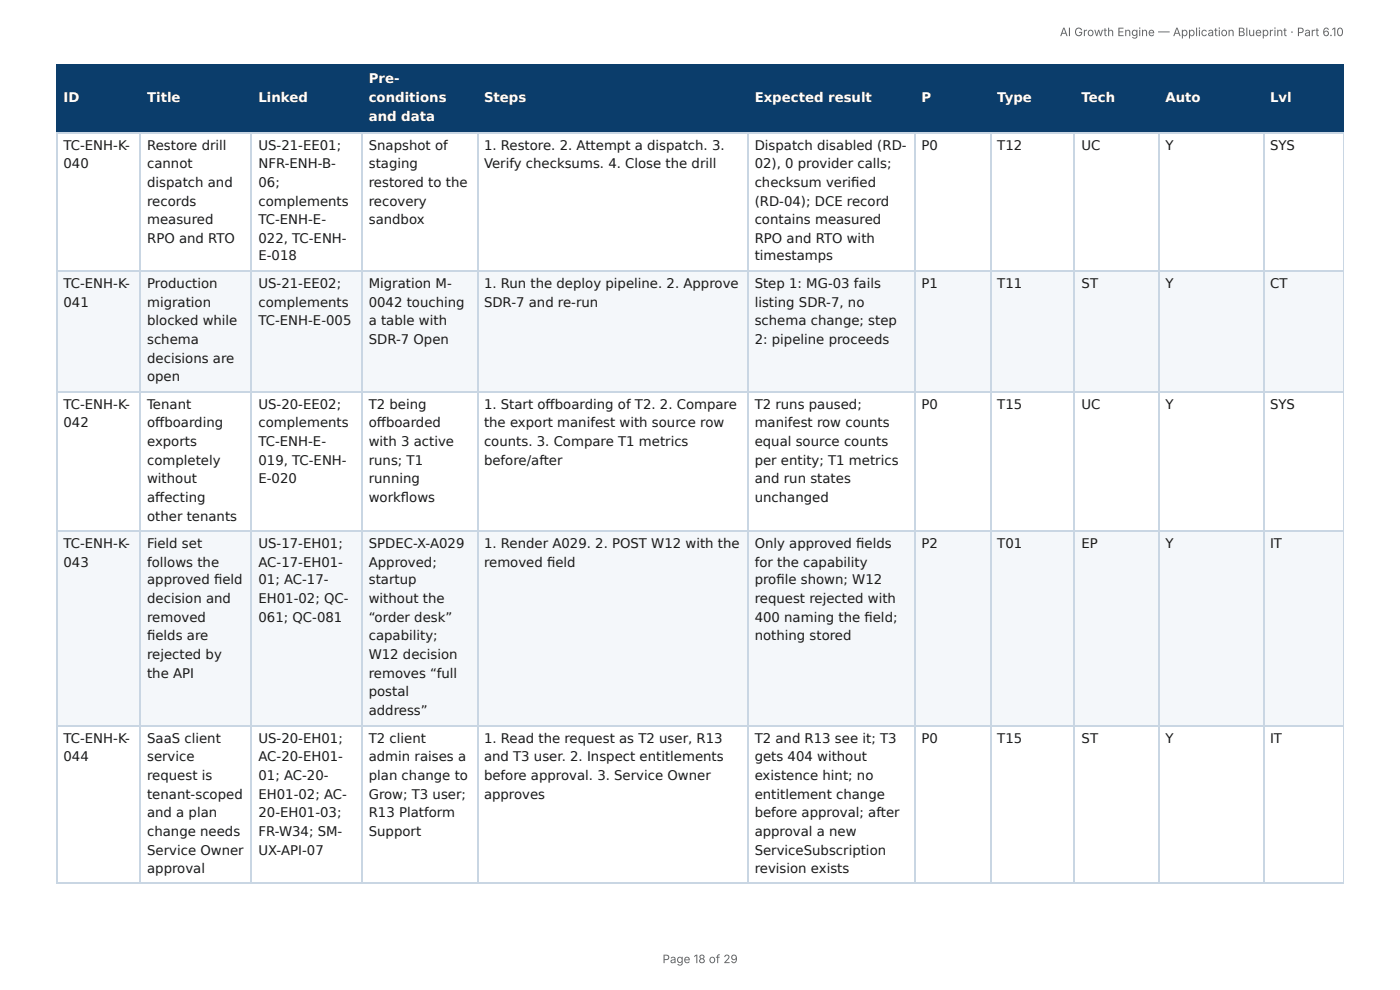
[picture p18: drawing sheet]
<svg xmlns="http://www.w3.org/2000/svg" width="297mm" height="210mm" viewBox="0 0 297 210" stroke-linecap="round" stroke-linejoin="round" font-family="sans-serif">
<defs><g id="words">
<g font-size="2.8" fill="#fff">
<text x="78.3" y="17.7">Pre-</text>
<text x="13.5" y="21.7">ID</text>
<text x="31.2" y="21.7">Title</text>
<text x="54.9" y="21.7">Linked</text>
<text x="78.3" y="21.7">conditions</text>
<text x="102.8" y="21.7">Steps</text>
<text x="160.3" y="21.7">Expected result</text>
<text x="195.7" y="21.7">P</text>
<text x="211.8" y="21.7">Type</text>
<text x="229.7" y="21.7">Tech</text>
<text x="247.5" y="21.7">Auto</text>
<text x="269.8" y="21.7">Lvl</text>
<text x="78.3" y="25.7">and data</text>
</g>
<g font-size="2.8" fill="#1a1a1a">
<text x="13.5" y="31.8">TC-ENH-K-</text>
<text x="13.5" y="35.7">040</text>
<text x="31.2" y="31.8">Restore drill</text>
<text x="31.2" y="35.7">cannot</text>
<text x="54.9" y="31.8">US-21-EE01;</text>
<text x="54.9" y="35.7">NFR-ENH-B-</text>
<text x="78.3" y="31.8">Snapshot of</text>
<text x="78.3" y="35.7">staging</text>
<text x="102.8" y="31.8">1. Restore. 2. Attempt a dispatch. 3.</text>
<text x="102.8" y="35.7">Verify checksums. 4. Close the drill</text>
<text x="160.3" y="31.8">Dispatch disabled (RD-</text>
<text x="160.3" y="35.7">02), 0 provider calls;</text>
<text x="195.7" y="31.8">P0</text>
<text x="211.8" y="31.8">T12</text>
<text x="229.7" y="31.8">UC</text>
<text x="247.5" y="31.8">Y</text>
<text x="269.8" y="31.8">SYS</text>
<text x="31.2" y="39.7">dispatch and</text>
<text x="54.9" y="39.7">06;</text>
<text x="78.3" y="39.7">restored to the</text>
<text x="160.3" y="39.7">checksum verifi ed</text>
<text x="31.2" y="43.7">records</text>
<text x="31.2" y="47.6">measured</text>
<text x="54.9" y="43.7">complements</text>
<text x="54.9" y="47.6">TC-ENH-E-</text>
<text x="78.3" y="43.7">recovery</text>
<text x="78.3" y="47.6">sandbox</text>
<text x="160.3" y="43.7">(RD-04); DCE record</text>
<text x="160.3" y="47.6">contains measured</text>
<text x="31.2" y="51.6">RPO and RTO</text>
<text x="54.9" y="51.6">022, TC-ENH-</text>
<text x="160.3" y="51.6">RPO and RTO with</text>
<text x="54.9" y="55.3">E-018</text>
<text x="160.3" y="55.3">timestamps</text>
<text x="13.5" y="61.1">TC-ENH-K-</text>
<text x="13.5" y="65.1">041</text>
<text x="31.2" y="61.1">Production</text>
<text x="31.2" y="65.1">migration</text>
<text x="54.9" y="61.1">US-21-EE02;</text>
<text x="54.9" y="65.1">complements</text>
<text x="78.3" y="61.1">Migration M-</text>
<text x="78.3" y="65.1">0042 touching</text>
<text x="102.8" y="61.1">1. Run the deploy pipeline. 2. Approve</text>
<text x="102.8" y="65.1">SDR-7 and re-run</text>
<text x="160.3" y="61.1">Step 1: MG-03 fails</text>
<text x="160.3" y="65.1">listing SDR-7, no</text>
<text x="195.7" y="61.1">P1</text>
<text x="211.8" y="61.1">T11</text>
<text x="229.7" y="61.1">ST</text>
<text x="247.5" y="61.1">Y</text>
<text x="269.8" y="61.1">CT</text>
<text x="31.2" y="69.1">blocked while</text>
<text x="54.9" y="69.1">TC-ENH-E-005</text>
<text x="78.3" y="69.1">a table with</text>
<text x="160.3" y="69.1">schema change; step</text>
<text x="31.2" y="73">schema</text>
<text x="31.2" y="77">decisions are</text>
<text x="78.3" y="73">SDR-7 Open</text>
<text x="160.3" y="73">2: pipeline proceeds</text>
<text x="31.2" y="81">open</text>
<text x="13.5" y="86.8">TC-ENH-K-</text>
<text x="31.2" y="86.8">Tenant</text>
<text x="54.9" y="86.8">US-20-EE02;</text>
<text x="78.3" y="86.8">T2 being</text>
<text x="102.8" y="86.8">1. Start off boarding of T2. 2. Compare</text>
<text x="160.3" y="86.8">T2 runs paused;</text>
<text x="195.7" y="86.8">P0</text>
<text x="211.8" y="86.8">T15</text>
<text x="229.7" y="86.8">UC</text>
<text x="247.5" y="86.8">Y</text>
<text x="269.8" y="86.8">SYS</text>
<text x="13.5" y="90.8">042</text>
<text x="31.2" y="90.8">off boarding</text>
<text x="31.2" y="94.7">exports</text>
<text x="54.9" y="90.8">complements</text>
<text x="54.9" y="94.7">TC-ENH-E-</text>
<text x="78.3" y="90.8">off boarded</text>
<text x="78.3" y="94.7">with 3 active</text>
<text x="102.8" y="90.8">the export manifest with source row</text>
<text x="102.8" y="94.7">counts. 3. Compare T1 metrics</text>
<text x="160.3" y="90.8">manifest row counts</text>
<text x="160.3" y="94.7">equal source counts</text>
<text x="31.2" y="98.7">completely</text>
<text x="54.9" y="98.7">019, TC-ENH-</text>
<text x="78.3" y="98.7">runs; T1</text>
<text x="102.8" y="98.7">before/after</text>
<text x="160.3" y="98.7">per entity; T1 metrics</text>
<text x="31.2" y="102.7">without</text>
<text x="31.2" y="106.6">aff ecting</text>
<text x="54.9" y="102.7">E-020</text>
<text x="78.3" y="102.7">running</text>
<text x="78.3" y="106.6">workfl ows</text>
<text x="160.3" y="102.7">and run states</text>
<text x="160.3" y="106.6">unchanged</text>
<text x="31.2" y="110.6">other tenants</text>
<text x="13.5" y="116.4">TC-ENH-K-</text>
<text x="31.2" y="116.4">Field set</text>
<text x="54.9" y="116.4">US-17-EH01;</text>
<text x="78.3" y="116.4">SPDEC-X-A029</text>
<text x="102.8" y="116.4">1. Render A029. 2. POST W12 with the</text>
<text x="160.3" y="116.4">Only approved fi elds</text>
<text x="195.7" y="116.4">P2</text>
<text x="211.8" y="116.4">T01</text>
<text x="229.7" y="116.4">EP</text>
<text x="247.5" y="116.4">Y</text>
<text x="269.8" y="116.4">IT</text>
<text x="13.5" y="120.4">043</text>
<text x="31.2" y="120.4">follows the</text>
<text x="31.2" y="124.1">approved fi eld</text>
<text x="54.9" y="120.4">AC-17-EH01-</text>
<text x="54.9" y="124.1">01; AC-17-</text>
<text x="78.3" y="120.4">Approved;</text>
<text x="78.3" y="124.1">startup</text>
<text x="102.8" y="120.4">removed fi eld</text>
<text x="160.3" y="120.4">for the capability</text>
<text x="160.3" y="124.1">profi le shown; W12</text>
<text x="31.2" y="128.1">decision and</text>
<text x="54.9" y="128.1">EH01-02; QC-</text>
<text x="78.3" y="128.1">without the</text>
<text x="160.3" y="128.1">request rejected with</text>
<text x="31.2" y="132">removed</text>
<text x="31.2" y="136">fi elds are</text>
<text x="54.9" y="132">061; QC-081</text>
<text x="78.3" y="132">“order desk”</text>
<text x="78.3" y="136">capability;</text>
<text x="160.3" y="132">400 naming the fi eld;</text>
<text x="160.3" y="136">nothing stored</text>
<text x="31.2" y="140">rejected by</text>
<text x="31.2" y="143.9">the API</text>
<text x="78.3" y="140">W12 decision</text>
<text x="78.3" y="143.9">removes “full</text>
<text x="78.3" y="147.9">postal</text>
<text x="78.3" y="151.9">address”</text>
<text x="13.5" y="157.7">TC-ENH-K-</text>
<text x="13.5" y="161.7">044</text>
<text x="31.2" y="157.7">SaaS client</text>
<text x="31.2" y="161.7">service</text>
<text x="54.9" y="157.7">US-20-EH01;</text>
<text x="54.9" y="161.7">AC-20-EH01-</text>
<text x="78.3" y="157.7">T2 client</text>
<text x="78.3" y="161.7">admin raises a</text>
<text x="102.8" y="157.7">1. Read the request as T2 user, R13</text>
<text x="102.8" y="161.7">and T3 user. 2. Inspect entitlements</text>
<text x="160.3" y="157.7">T2 and R13 see it; T3</text>
<text x="160.3" y="161.7">gets 404 without</text>
<text x="195.7" y="157.7">P0</text>
<text x="211.8" y="157.7">T15</text>
<text x="229.7" y="157.7">ST</text>
<text x="247.5" y="157.7">Y</text>
<text x="269.8" y="157.7">IT</text>
<text x="31.2" y="165.6">request is</text>
<text x="54.9" y="165.6">01; AC-20-</text>
<text x="78.3" y="165.6">plan change to</text>
<text x="102.8" y="165.6">before approval. 3. Service Owner</text>
<text x="160.3" y="165.6">existence hint; no</text>
<text x="31.2" y="169.6">tenant-scoped</text>
<text x="31.2" y="173.6">and a plan</text>
<text x="54.9" y="169.6">EH01-02; AC-</text>
<text x="54.9" y="173.6">20-EH01-03;</text>
<text x="78.3" y="169.6">Grow; T3 user;</text>
<text x="78.3" y="173.6">R13 Platform</text>
<text x="102.8" y="169.6">approves</text>
<text x="160.3" y="169.6">entitlement change</text>
<text x="160.3" y="173.6">before approval; after</text>
<text x="31.2" y="177.5">change needs</text>
<text x="54.9" y="177.5">FR-W34; SM-</text>
<text x="78.3" y="177.5">Support</text>
<text x="160.3" y="177.5">approval a new</text>
<text x="31.2" y="181.5">Service Owner</text>
<text x="31.2" y="185.5">approval</text>
<text x="54.9" y="181.5">UX-API-07</text>
<text x="160.3" y="181.5">ServiceSubscription</text>
<text x="160.3" y="185.5">revision exists</text>
</g>
<g font-size="2.5" fill="#666">
<text x="225.1" y="7.7">AI Growth Engine — Application Blueprint · Part 6.10</text>
<text x="140.7" y="204.5">Page 18 of 29</text>
</g>
</g></defs>
<g fill="#0b3d6b">
<path d="M12.2 14h17.7v14h-17.7z"/>
<path d="M29.9 14h23.5v14h-23.5z"/>
<path d="M53.4 14h23.6v14h-23.6z"/>
<path d="M77 14h24.3v14h-24.3z"/>
<path d="M101.3 14h57.4v14h-57.4z"/>
<path d="M158.7 14h35.5v14h-35.5z"/>
<path d="M194.2 14h16.1v14h-16.1z"/>
<path d="M210.3 14h18v14h-18z"/>
<path d="M228.3 14h17.8v14h-17.8z"/>
<path d="M246.1 14h22.2v14h-22.2z"/>
<path d="M268.3 14h17.1v14h-17.1z"/>
</g>
<g fill="#f4f7fa">
<path d="M12.2 57.7h17.7v25.6h-17.7z"/>
<path d="M29.9 57.7h23.5v25.6h-23.5z"/>
<path d="M53.4 57.7h23.6v25.6h-23.6z"/>
<path d="M77 57.7h24.3v25.6h-24.3z"/>
<path d="M101.3 57.7h57.4v25.6h-57.4z"/>
<path d="M158.7 57.7h35.5v25.6h-35.5z"/>
<path d="M194.2 57.7h16.1v25.6h-16.1z"/>
<path d="M210.3 57.7h18v25.6h-18z"/>
<path d="M228.3 57.7h17.8v25.6h-17.8z"/>
<path d="M246.1 57.7h22.2v25.6h-22.2z"/>
<path d="M268.3 57.7h17.1v25.6h-17.1z"/>
<path d="M12.2 112.7h17.7v41.3h-17.7z"/>
<path d="M29.9 112.7h23.5v41.3h-23.5z"/>
<path d="M53.4 112.7h23.6v41.3h-23.6z"/>
<path d="M77 112.7h24.3v41.3h-24.3z"/>
<path d="M101.3 112.7h57.4v41.3h-57.4z"/>
<path d="M158.7 112.7h35.5v41.3h-35.5z"/>
<path d="M194.2 112.7h16.1v41.3h-16.1z"/>
<path d="M210.3 112.7h18v41.3h-18z"/>
<path d="M228.3 112.7h17.8v41.3h-17.8z"/>
<path d="M246.1 112.7h22.2v41.3h-22.2z"/>
<path d="M268.3 112.7h17.1v41.3h-17.1z"/>
</g>
<g fill="none" stroke="#0b3d6b" stroke-width=".26">
<path d="M11.9 13.9h273.5M12 13.8v14.5M29.8 13.8v14.5M53.3 13.8v14.5M76.9 13.8v14.5M101.5 13.8v14.5M158.9 13.8v14.5M194.3 13.8v14.5M210.5 13.8v14.5M228.2 13.8v14.5M246.2 13.8v14.5M268.4 13.8v14.5"/>
<path d="M11.9 28.2h273.5"/>
</g>
<path d="M285.3 13.8v14.5" fill="none" stroke="#0b3d6b" stroke-width=".21"/>
<g fill="none" stroke="#c9d6e3" stroke-width=".26">
<path d="M11.9 28.2h273.5M12 28.3v159.3M29.8 28.3v159.3M53.3 28.3v159.3M76.9 28.3v159.3M101.5 28.3v159.3M158.9 28.3v159.3M194.3 28.3v159.3M210.5 28.3v159.3M228.2 28.3v159.3M246.2 28.3v159.3M268.4 28.3v159.3"/>
<path d="M11.9 57.5h273.5M11.9 83.2h273.5M11.9 112.8h273.5M11.9 154.1h273.5M11.9 187.5h273.5"/>
</g>
<path d="M285.3 28.3v159.3" fill="none" stroke="#c9d6e3" stroke-width=".21"/>
<use href="#words"/>
</svg>
